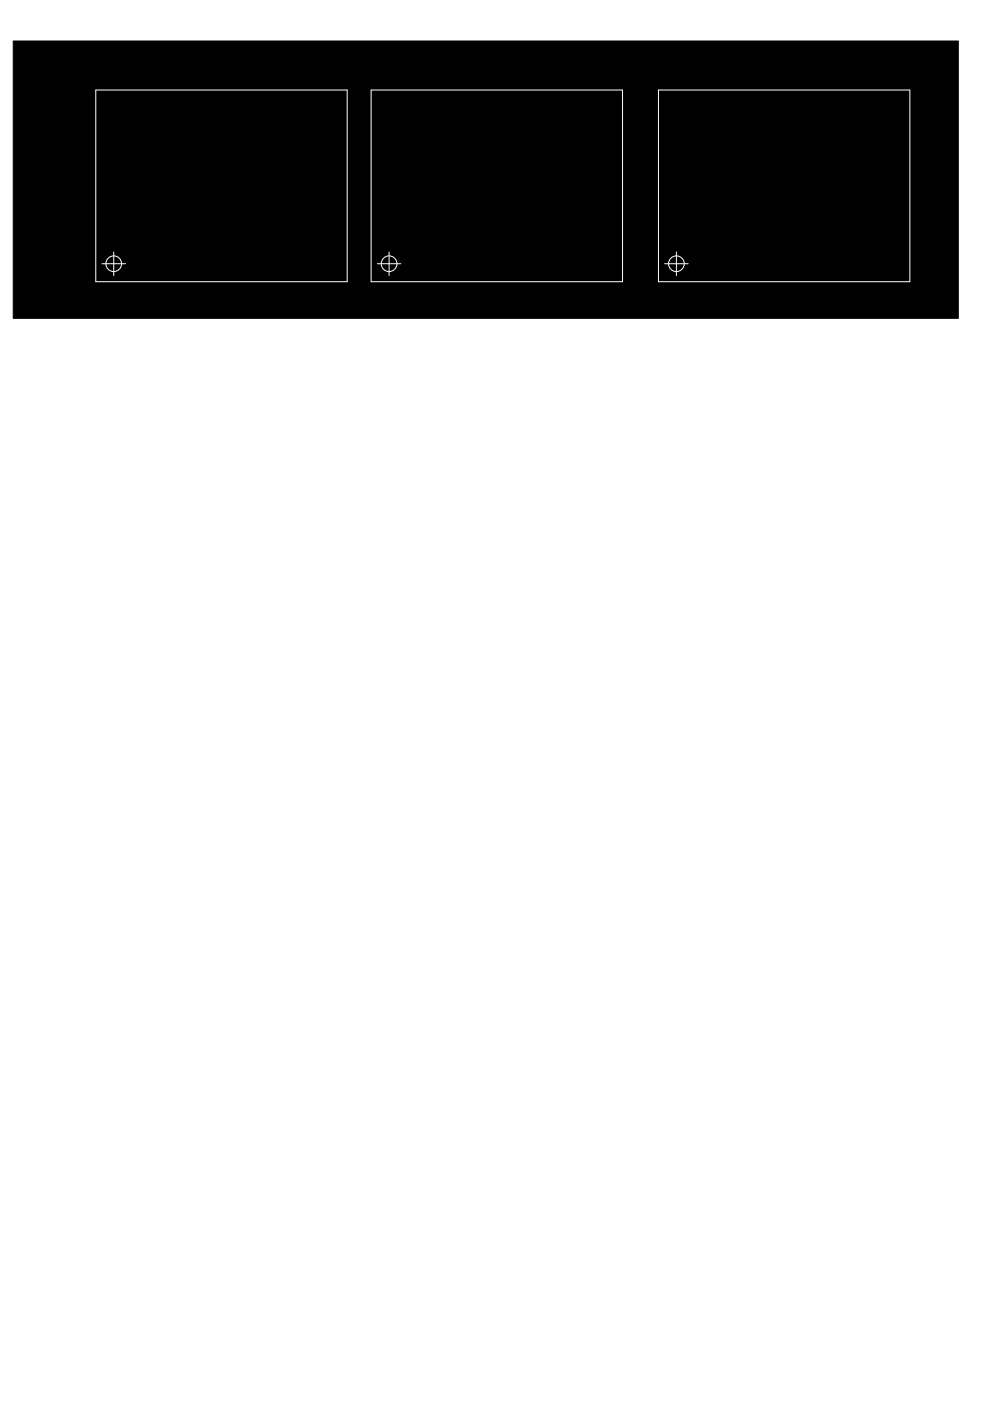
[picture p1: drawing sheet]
<svg xmlns="http://www.w3.org/2000/svg" width="210mm" height="297mm" viewBox="0 0 210 297" stroke-linecap="round" stroke-linejoin="round" font-family="sans-serif">
<path d="M2.8 8.7h200.5v58.8h-200.5z" fill="#000" stroke="#000" stroke-width=".21"/>
<g fill="none" stroke="#fff" stroke-width=".21">
<path d="M20.3 19.1h53.4v40.6h-53.4zM78.7 19.1h53.4v40.6h-53.4zM139.7 19.1h53.3v40.6h-53.3zM21.6 55.9h5M24.1 53.4v5M80 55.9h5.1M82.5 53.4v5M141 55.9h5M143.5 53.4v5"/>
<circle cx="24.1" cy="55.9" r="1.67"/>
<circle cx="82.5" cy="55.9" r="1.67"/>
<circle cx="143.5" cy="55.9" r="1.67"/>
</g>
</svg>
